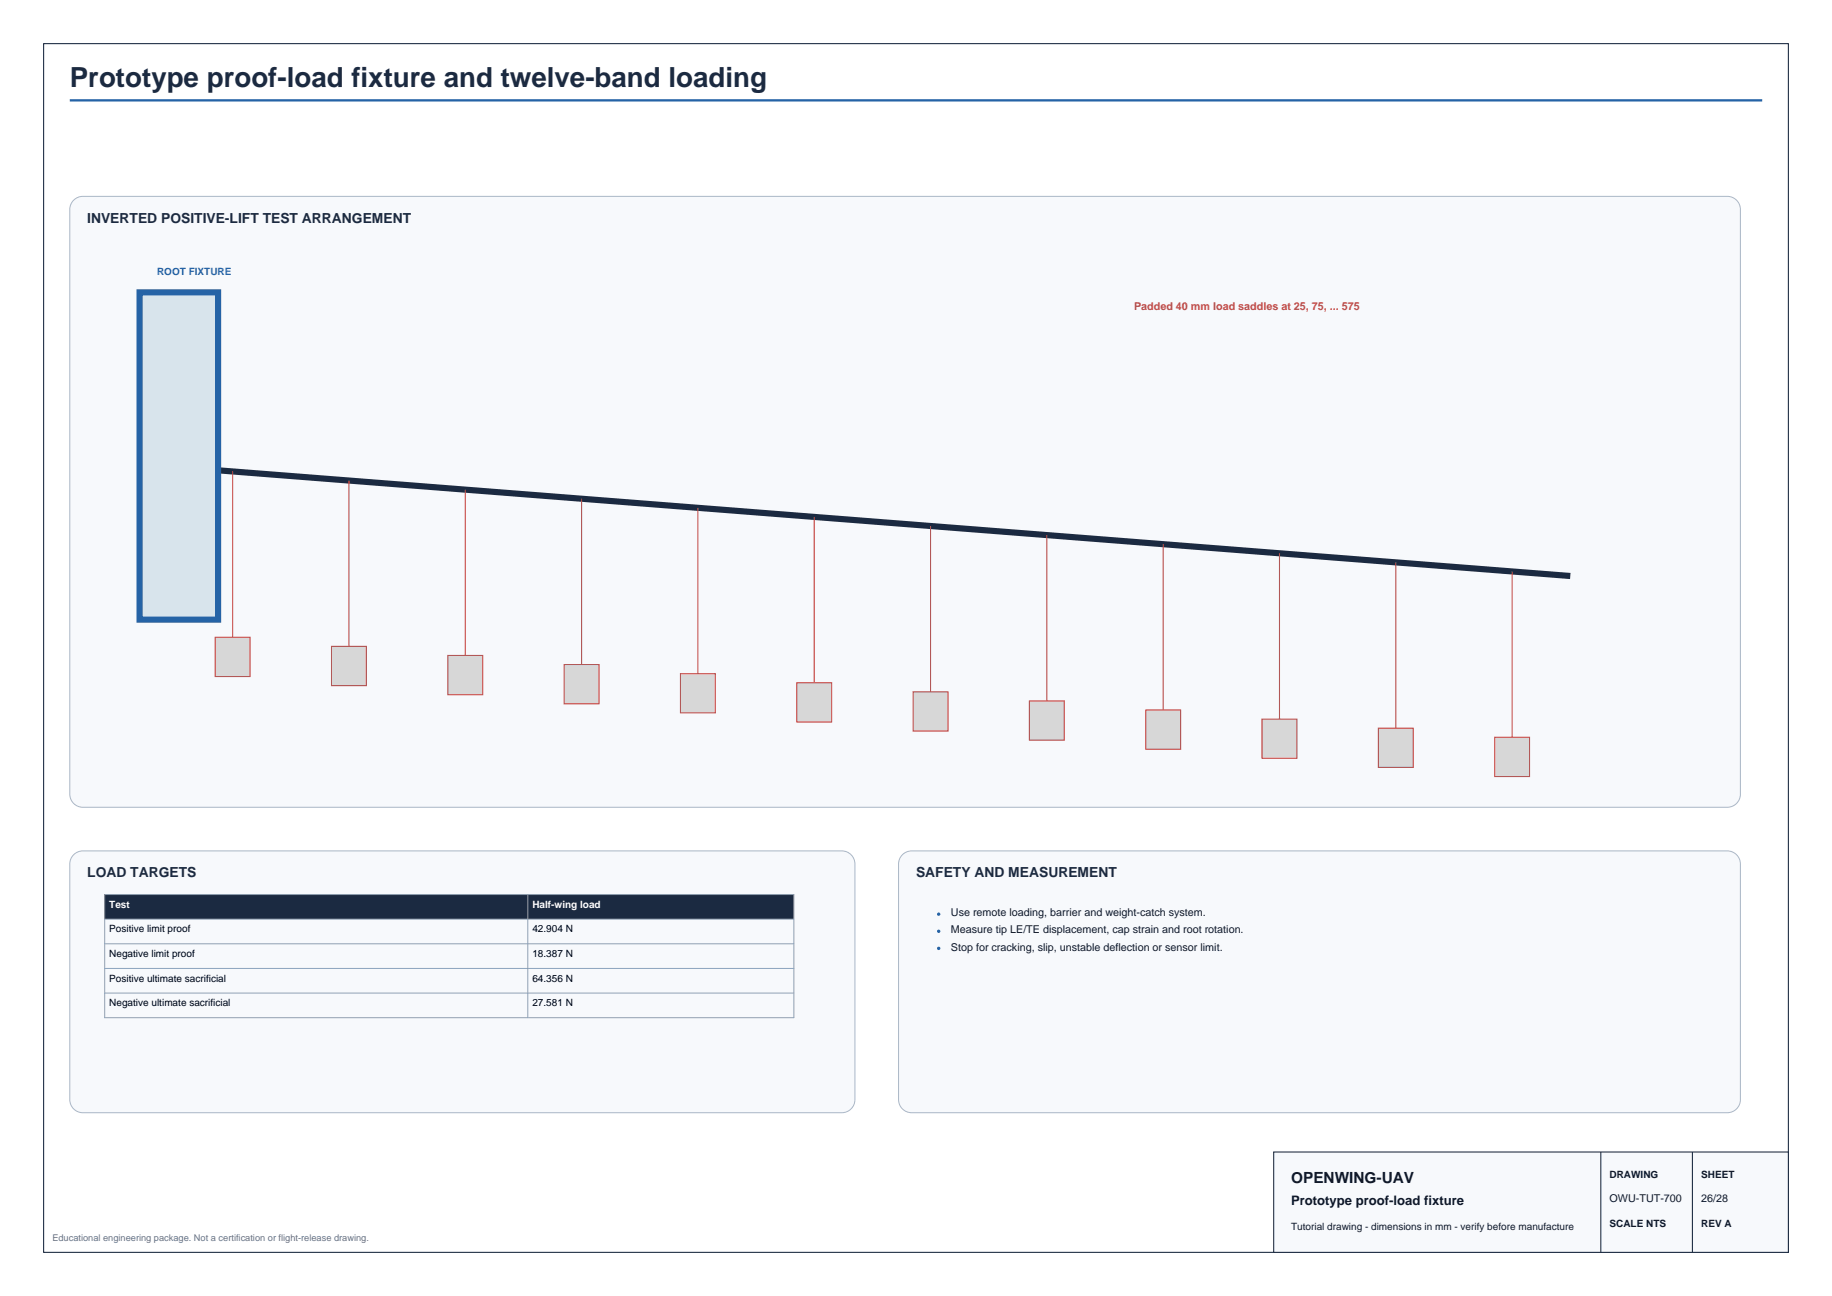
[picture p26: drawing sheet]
<svg xmlns="http://www.w3.org/2000/svg" width="420mm" height="297mm" viewBox="0 0 420 297" stroke-linecap="round" stroke-linejoin="round" font-family="sans-serif">
<defs><g id="words">
<text font-size="6.3" fill="#1b2a41" x="16" y="20">Prototype proof-load fixture and twelve-band loading</text>
<text font-size="3.5" fill="#111827" x="296" y="271">OPENWING-UAV</text>
<g font-size="3.2" fill="#1b2a41">
<text x="20" y="51">INVERTED POSITIVE-LIFT TEST ARRANGEMENT</text>
<text x="20" y="201">LOAD TARGETS</text>
<text x="210" y="201">SAFETY AND MEASUREMENT</text>
</g>
<text font-size="3" fill="#111827" x="296" y="276.2">Prototype proof-load fixture</text>
<text font-size="2.5" fill="#c74440" x="260" y="71">Padded 40 mm load saddles at 25, 75, ... 575</text>
<g font-size="2.5" fill="#111827">
<text x="218" y="210">Use remote loading, barrier and weight-catch system.</text>
<text x="218" y="213.9">Measure tip LE/TE displacement, cap strain and root rotation.</text>
<text x="218" y="217.8">Stop for cracking, slip, unstable deflection or sensor limit.</text>
<text x="369" y="275.5">OWU-TUT-700</text>
<text x="390" y="275.5">26/28</text>
</g>
<text font-size="2.3" fill="#2563a6" x="36" y="63">ROOT FIXTURE</text>
<g font-size="2.3" fill="#fff">
<text x="25.1" y="208">Test</text>
<text x="122.1" y="208">Half-wing load</text>
</g>
<g font-size="2.3">
<text x="25.1" y="213.6">Positive limit proof</text>
<text x="122.1" y="213.6">42.904 N</text>
<text x="25.1" y="219.3">Negative limit proof</text>
<text x="122.1" y="219.3">18.387 N</text>
<text x="25.1" y="224.9">Positive ultimate sacrificial</text>
<text x="122.1" y="224.9">64.356 N</text>
<text x="25.1" y="230.6">Negative ultimate sacrificial</text>
<text x="122.1" y="230.6">27.581 N</text>
</g>
<g font-size="2.3" fill="#111827">
<text x="369" y="270">DRAWING</text>
<text x="390" y="270">SHEET</text>
<text x="296" y="281.8">Tutorial drawing - dimensions in mm - verify before manufacture</text>
<text x="369" y="281.2">SCALE NTS</text>
<text x="390" y="281.2">REV A</text>
</g>
<text font-size="2.1" fill="#667085" x="12" y="284.5">Educational engineering package. Not a certification or flight-release drawing.</text>
</g></defs>
<path d="M16 23h388" fill="none" stroke="#2563a6" stroke-width=".53"/>
<path d="M16.7 46.1a2.99 2.99 0 0 1 2.3-1.1h377a3 3 0 0 1 3 3v134a3 3 0 0 1-3 3h-377a3 3 0 0 1-3-3v-134l.1-.7z" fill-rule="evenodd" fill="#f7f9fc" stroke="#aab7c6" stroke-width=".23"/>
<path d="M40 107l320 25" fill="none" stroke="#1b2a41" stroke-width="1.4" stroke-linecap="butt"/>
<path d="M32 67h18v75h-18z" fill-rule="evenodd" fill="#d8e4ec" stroke="#2563a6" stroke-width="1.4" stroke-linecap="butt"/>
<path d="M53.3 108v38" fill="none" stroke="#c74440" stroke-width=".25"/>
<path d="M49.3 146h8v9h-8z" fill-rule="evenodd" fill="#d7d7d7" stroke="#c74440" stroke-width=".25"/>
<path d="M80 110.1v38" fill="none" stroke="#c74440" stroke-width=".25"/>
<path d="M76 148.1h8v9h-8z" fill-rule="evenodd" fill="#d7d7d7" stroke="#c74440" stroke-width=".25"/>
<path d="M106.7 112.2v38" fill="none" stroke="#c74440" stroke-width=".25"/>
<path d="M102.7 150.2h8v9h-8z" fill-rule="evenodd" fill="#d7d7d7" stroke="#c74440" stroke-width=".25"/>
<path d="M133.3 114.3v38" fill="none" stroke="#c74440" stroke-width=".25"/>
<path d="M129.3 152.3h8v9h-8z" fill-rule="evenodd" fill="#d7d7d7" stroke="#c74440" stroke-width=".25"/>
<path d="M160 116.4v38" fill="none" stroke="#c74440" stroke-width=".25"/>
<path d="M156 154.4h8v9h-8z" fill-rule="evenodd" fill="#d7d7d7" stroke="#c74440" stroke-width=".25"/>
<path d="M186.7 118.5v38" fill="none" stroke="#c74440" stroke-width=".25"/>
<path d="M182.7 156.5h8v9h-8z" fill-rule="evenodd" fill="#d7d7d7" stroke="#c74440" stroke-width=".25"/>
<path d="M213.3 120.5v38" fill="none" stroke="#c74440" stroke-width=".25"/>
<path d="M209.3 158.5h8v9h-8z" fill-rule="evenodd" fill="#d7d7d7" stroke="#c74440" stroke-width=".25"/>
<path d="M240 122.6v38" fill="none" stroke="#c74440" stroke-width=".25"/>
<path d="M236 160.6h8v9h-8z" fill-rule="evenodd" fill="#d7d7d7" stroke="#c74440" stroke-width=".25"/>
<path d="M266.7 124.7v38" fill="none" stroke="#c74440" stroke-width=".25"/>
<path d="M262.7 162.7h8v9h-8z" fill-rule="evenodd" fill="#d7d7d7" stroke="#c74440" stroke-width=".25"/>
<path d="M293.3 126.8v38" fill="none" stroke="#c74440" stroke-width=".25"/>
<path d="M289.3 164.8h8v9h-8z" fill-rule="evenodd" fill="#d7d7d7" stroke="#c74440" stroke-width=".25"/>
<path d="M320 128.9v38" fill="none" stroke="#c74440" stroke-width=".25"/>
<path d="M316 166.9h8v9h-8z" fill-rule="evenodd" fill="#d7d7d7" stroke="#c74440" stroke-width=".25"/>
<path d="M346.7 131v38" fill="none" stroke="#c74440" stroke-width=".25"/>
<path d="M342.7 169h8v9h-8z" fill-rule="evenodd" fill="#d7d7d7" stroke="#c74440" stroke-width=".25"/>
<path d="M17.1 195.7l1.2-.6 .7-.1h174a3 3 0 0 1 3 3v54a3 3 0 0 1-3 3h-174a3 3 0 0 1-3-3v-54a2.99 2.99 0 0 1 1.1-2.3z" fill-rule="evenodd" fill="#f7f9fc" stroke="#aab7c6" stroke-width=".23"/>
<path d="M24 205h158v5.6h-158z" fill-rule="evenodd" fill="#1b2a41"/>
<g fill="#f7f9fc">
<path d="M24 216.3h158v5.6h-158z" fill-rule="evenodd"/>
<path d="M24 227.6h158v5.6h-158z" fill-rule="evenodd"/>
</g>
<path d="M24 205h158v28.2h-158zM24 210.6h158M24 216.3h158M121 205v28.2M24 221.9h158M24 227.6h158" fill="none" stroke="#8fa1b4" stroke-width=".23"/>
<path d="M207.1 195.7l1.2-.6 .7-.1h187a3 3 0 0 1 3 3v54a3 3 0 0 1-3 3h-187a3 3 0 0 1-3-3v-54a2.99 2.99 0 0 1 1.1-2.3z" fill-rule="evenodd" fill="#f7f9fc" stroke="#aab7c6" stroke-width=".23"/>
<g fill="#2563a6">
<circle cx="215.2" cy="209.5" r=".39"/>
<circle cx="215.2" cy="213.4" r=".39"/>
<circle cx="215.2" cy="217.3" r=".39"/>
</g>
<path d="M10 10h400v277h-400z" fill="none" stroke="#1b2a41" stroke-width=".25"/>
<path d="M292 264h118v23h-118z" fill-rule="evenodd" fill="#f7f9fc" stroke="#1b2a41" stroke-width=".25"/>
<path d="M367 264v23M388 264v23" fill="none" stroke="#1b2a41" stroke-width=".25"/>
<use href="#words"/>
</svg>
